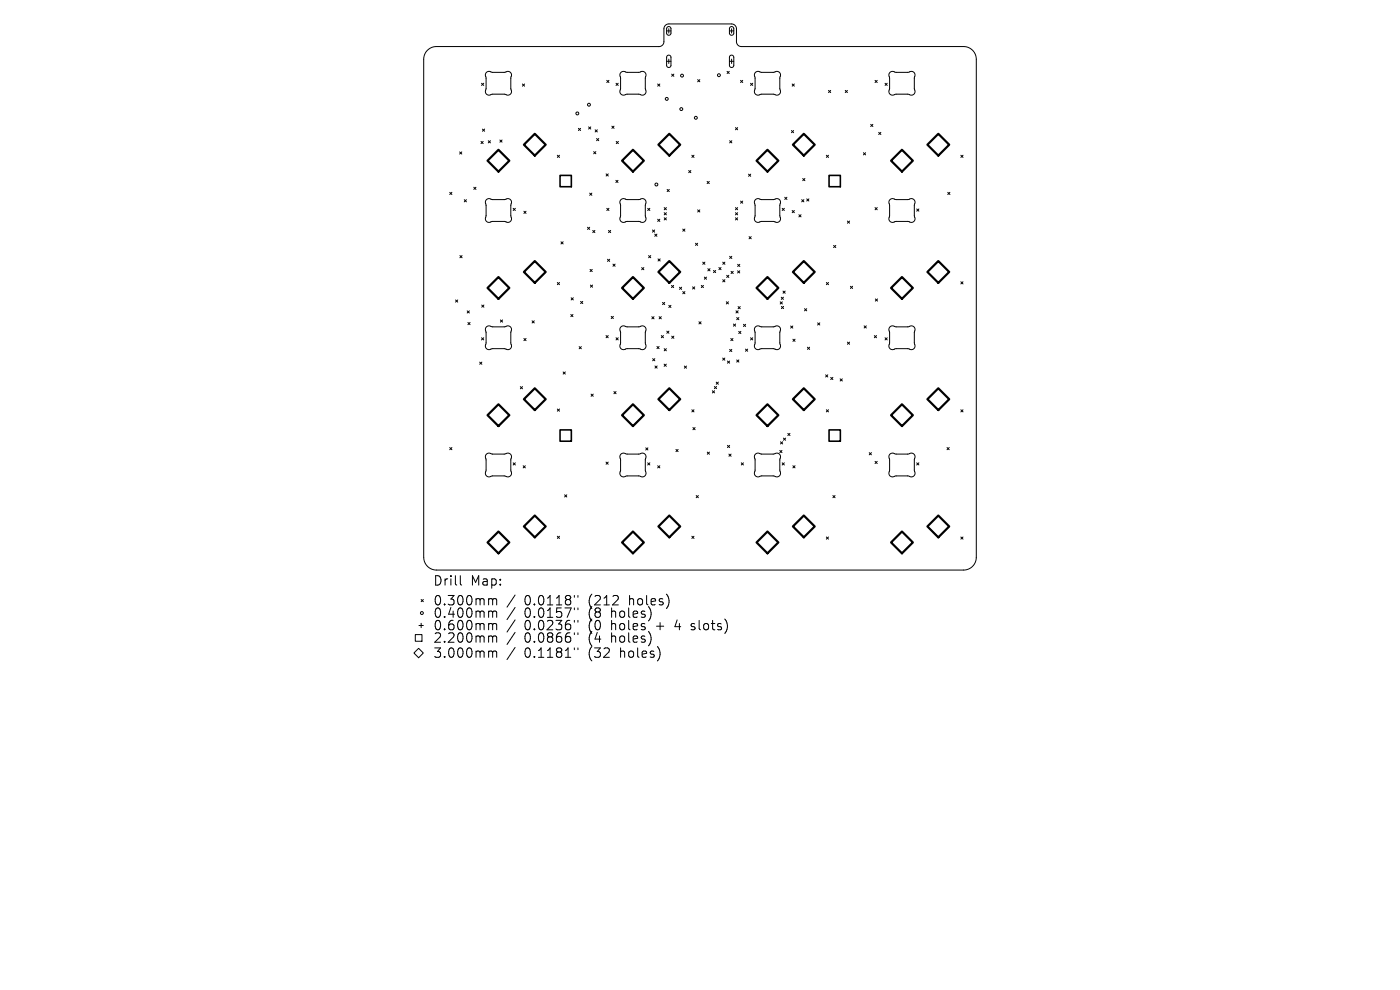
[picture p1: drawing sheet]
<svg xmlns="http://www.w3.org/2000/svg" width="297mm" height="210mm" viewBox="0 0 297 210" stroke-linecap="round" stroke-linejoin="round" font-family="sans-serif">
<defs><g id="words">
<g font-size="2.8">
<text x="91.8" y="124.5">Drill</text>
<text x="99.8" y="124.5">Map:</text>
<text x="91.8" y="128.7">0.300mm</text>
<text x="91.8" y="131.3">0.400mm</text>
<text x="111.3" y="128.7">0.0118&quot;</text>
<text x="111.3" y="131.3">0.0157&quot;</text>
<text x="125" y="128.7">(212</text>
<text x="125" y="131.3">(8</text>
<text x="129.9" y="131.3">holes)</text>
<text x="133.8" y="128.7">holes)</text>
<text x="91.8" y="134">0.600mm</text>
<text x="91.8" y="136.6">2.200mm</text>
<text x="111.3" y="134">0.0236&quot;</text>
<text x="111.3" y="136.6">0.0866&quot;</text>
<text x="125" y="134">(0</text>
<text x="125" y="136.6">(4</text>
<text x="129.9" y="134">holes</text>
<text x="129.9" y="136.6">holes)</text>
<text x="139.7" y="134">+</text>
<text x="143.9" y="134">4</text>
<text x="147.5" y="134">slots)</text>
<text x="91.8" y="139.8">3.000mm</text>
<text x="111.3" y="139.8">0.1181&quot;</text>
<text x="125" y="139.8">(32</text>
<text x="131.8" y="139.8">holes)</text>
</g>
</g></defs>
<g fill="none" stroke="#000" stroke-width=".21">
<path d="M90.7 10.7a2.7 2.7 0 0 1 1.9-.8h47.2a1.05 1.05 0 0 0 1-1.1v-2.7a1.05 1.05 0 0 1 1.1-1h13.3a1.05 1.05 0 0 1 1 1v2.7a1.05 1.05 0 0 0 1.1 1.1h47.1a2.7 2.7 0 0 1 2.7 2.7v105.6a2.7 2.7 0 0 1-2.7 2.7h-111.8a2.7 2.7 0 0 1-2.7-2.7v-105.6a2.7 2.7 0 0 1 .8-1.9zM102.2 17.7l.4 .4M102.6 17.7l-.4 .4M103.2 15.4a1.17 1.17 0 0 1 1.3-.1l2.9-.1a.85 .85 0 0 1 1 .3 .85 .85 0 0 1 0 1.1v2.5a.85 .85 0 0 1-.3 1 .85 .85 0 0 1-1.1-.1l-2.9 .1a.85 .85 0 0 1-1-.3 .85 .85 0 0 1 0-1.1v-2.2l-.1-.6zM110.8 17.8l.5 .5M111.3 17.8l-.5 .5M128.7 17l.5 .5M129.2 17l-.5 .5M130.7 17.7l.5 .4M131.2 17.7l-.5 .4M131.7 15.4a1.17 1.17 0 0 1 1.4-.1l2.8-.1a.85 .85 0 0 1 1 .3 .85 .85 0 0 1 0 1.1l.1 2.5a.85 .85 0 0 1-.4 1 .85 .85 0 0 1-1-.1l-2.9 .1a.85 .85 0 0 1-1.1-.3 .85 .85 0 0 1 .1-1.1v-2.2l-.2-.6zM139.5 17.8l.5 .5"/>
<path d="M140 17.8l-.5 .5M141.4 6.6h.9M141.4 13h.9M141.6 5.8l.4-.2 .3 .4v1.1l-.3 .4-.4-.1-.2-.3v-1zM141.6 11.8l.4-.1 .3 .4v1.8l-.3 .4-.4-.1-.2-.3v-1.8zM141.9 6.1v.9M141.9 12.5v1M142.5 15.7l.5 .5M143 15.7l-.5 .5M148 16.9l.5 .5M148.5 16.9l-.5 .5M154.2 15.1l.5 .5"/>
<path d="M154.7 15.1l-.5 .5M154.7 6.6h1M154.7 13h1M154.9 5.8l.4-.2 .4 .4v1.1l-.4 .4-.3-.1-.2-.3-.1-1zM154.9 11.8l.4-.1 .4 .4v1.8l-.4 .4-.4-.1-.1-.3-.1-1.8zM155.2 6.1v.9M155.2 12.5v1M157.1 17l.5 .5M157.6 17l-.5 .5M159.2 17.7l.5 .4M159.7 17.7l-.5 .4M160.3 15.4a1.17 1.17 0 0 1 1.3-.1l2.8-.1a.85 .85 0 0 1 1.1 .3 .85 .85 0 0 1-.1 1.1l.1 2.5a.85 .85 0 0 1-.3 1 .85 .85 0 0 1-1.1-.1l-2.9 .1a.85 .85 0 0 1-1.1-.3 .85 .85 0 0 1 .1-1.1v-2.2l-.2-.6z"/>
<path d="M168.1 17.8l.4 .5M168.5 17.8l-.4 .5M175.8 19.2l.4 .4M176.2 19.2l-.4 .4M179.3 19.2l.5 .4M179.8 19.2l-.5 .4M185.6 17l.5 .5M186.1 17l-.5 .5M187.8 17.7l.4 .4M188.2 17.7l-.4 .4M188.8 15.4a1.17 1.17 0 0 1 1.3-.1l2.9-.1a.85 .85 0 0 1 1 .3 .85 .85 0 0 1 0 1.1v2.5a.85 .85 0 0 1-.3 1 .85 .85 0 0 1-1.1-.1l-2.9 .1a.85 .85 0 0 1-1-.3 .85 .85 0 0 1 0-1.1v-2.2l-.1-.6zM97.5 32.2l.5 .5"/>
<path d="M98 32.2l-.5 .5M100.5 39.7l.5 .5M101 39.7l-.5 .5M102 30l.5 .5M102.3 27.4l.5 .4M102.5 30l-.5 .5M102.8 27.4l-.5 .4M103.6 29.8l.4 .5M104 29.8l-.4 .5M106.1 29.7l.4 .5M106.5 29.7l-.4 .5M118.2 32.9l.5 .5"/>
<path d="M118.7 32.9l-.5 .5M122.7 27.2l.5 .5M123.2 27.2l-.5 .5M124.9 26.9l.4 .5M125.3 26.9l-.4 .5M125.9 32.2l.5 .4M126.3 27.5l.4 .5M126.4 32.2l-.5 .4M126.6 29.4l.4 .4M126.7 27.5l-.4 .5M127 29.4l-.4 .4M128.6 36.9l.4 .4"/>
<path d="M129 36.9l-.4 .4M129.8 26.8l.5 .4M130.3 26.8l-.5 .4M130.7 38.3l.4 .4M130.7 30l.5 .5M131.1 38.3l-.4 .4M131.2 30l-.5 .5M146.1 36.2l.5 .4M146.6 36.2l-.5 .4M146.8 32.9l.4 .5M147.2 32.9l-.4 .5M150 38.5l.5 .4"/>
<path d="M150.5 38.5l-.5 .4M154.8 29.8l.5 .5M155.3 29.8l-.5 .5M156 27.1l.5 .4M156.5 27.1l-.5 .4M158.8 36.9l.5 .5M159.3 36.9l-.5 .5M167.9 27.7l.5 .5M168.4 27.7l-.5 .5M170.3 37.9l.5 .4M170.8 37.9l-.5 .4M175.3 32.9l.5 .5"/>
<path d="M175.8 32.9l-.5 .5M183.2 32.4l.4 .5M183.6 32.4l-.4 .5M184.7 26.4l.5 .4M185.2 26.4l-.5 .4M186.4 28.1l.5 .4M186.9 28.1l-.5 .4M203.8 32.9l.5 .5M204.3 32.9l-.5 .5M95.4 40.8l.5 .5M95.9 40.8l-.5 .5M97.6 54.2l.4 .5"/>
<path d="M98 54.2l-.4 .5M98.5 42.4l.5 .4M99 42.4l-.5 .4M103.2 42.4a1.17 1.17 0 0 1 1.3-.1l2.9-.1a.85 .85 0 0 1 1 .3 .85 .85 0 0 1 0 1.1v2.5a.85 .85 0 0 1-.3 1 .85 .85 0 0 1-1.1-.1l-2.9 .1a.85 .85 0 0 1-1-.3 .85 .85 0 0 1 0-1.1v-2.2l-.1-.6zM108.9 44.2l.4 .5M109.3 44.2l-.4 .5M111.1 44.8l.5 .5M111.6 44.8l-.5 .5M118.2 59.9l.5 .5M118.7 59.9l-.5 .5M119 51.3l.5 .5M119.5 51.3l-.5 .5"/>
<path d="M124.6 48.2l.5 .5M125.1 48.2l-.5 .5M125.1 41l.5 .4M125.2 57.1l.4 .5M125.6 41l-.5 .4M125.6 57.1l-.4 .5M125.7 48.9l.5 .4M126.2 48.9l-.5 .4M128.7 44.2l.5 .5M128.9 55l.4 .5M129.1 48.9l.5 .4M129.2 44.2l-.5 .5"/>
<path d="M129.3 55l-.4 .5M129.6 48.9l-.5 .4M130 56l.5 .5M130.5 56l-.5 .5M131.7 42.4a1.17 1.17 0 0 1 1.4-.1l2.8-.1a.85 .85 0 0 1 1 .3 .85 .85 0 0 1 0 1.1l.1 2.5a.85 .85 0 0 1-.4 1 .85 .85 0 0 1-1-.1l-2.9 .1a.85 .85 0 0 1-1.1-.3 .85 .85 0 0 1 .1-1.1v-2.2l-.2-.6zM136.1 56.8l.5 .4M136.6 56.8l-.5 .4M137.4 44.2l.5 .5M137.6 54.2l.5 .5M137.9 44.2l-.5 .5M138.1 54.2l-.5 .5M138.4 48.8l.5 .5"/>
<path d="M138.9 48.8l-.5 .5M138.9 49.7l.5 .4M139.4 49.7l-.5 .4M139.5 46.5l.5 .5M139.6 54.9l.5 .5M140 46.5l-.5 .5M140.1 54.9l-.5 .5M140.9 44l.5 .5M140.9 45.1l.5 .5M140.9 46.2l.5 .5M141.4 46.2l-.5 .5M141.4 45.1l-.5 .5"/>
<path d="M141.4 44l-.5 .5M141.5 40.2l.5 .4M142 40.2l-.5 .4M144.8 48.6l.5 .5M145.3 48.6l-.5 .5M147.5 51.6l.5 .5M148 51.6l-.5 .5M148 44.5l.5 .5M148.5 44.5l-.5 .5M149.1 55.6l.4 .5M149.4 58.8l.5 .4M149.5 55.6l-.4 .5"/>
<path d="M149.9 58.8l-.5 .4M150.2 57l.4 .5M150.6 57l-.4 .5M151.4 57.4l.4 .4M151.8 57.4l-.4 .4M152.5 56.7l.5 .5M153 56.7l-.5 .5M153.3 59.3l.5 .5M153.3 55.6l.5 .5M153.8 55.6l-.5 .5M153.8 59.3l-.5 .5M154.2 58.4l.4 .5"/>
<path d="M154.6 58.4l-.4 .5M154.8 54.4l.5 .4M155.1 57.6l.5 .4M155.3 54.4l-.5 .4M155.6 57.6l-.5 .4M156 44l.5 .5M156 45.1l.5 .5M156 46.2l.5 .5M156.5 57.4l.4 .5M156.5 56.1l.4 .4M156.5 44l-.5 .5M156.5 45.1l-.5 .5"/>
<path d="M156.5 46.2l-.5 .5M156.9 57.4l-.4 .5M156.9 56.1l-.4 .4M157.1 42.7l.5 .4M157.6 42.7l-.5 .4M158.9 50.2l.5 .5M159.4 50.2l-.5 .5M160.3 42.4a1.17 1.17 0 0 1 1.3-.1l2.8-.1a.85 .85 0 0 1 1.1 .3 .85 .85 0 0 1-.1 1.1l.1 2.5a.85 .85 0 0 1-.3 1 .85 .85 0 0 1-1.1-.1l-2.9 .1a.85 .85 0 0 1-1.1-.3 .85 .85 0 0 1 .1-1.1v-2.2l-.2-.6zM165.9 44.2l.5 .5M166.4 44.2l-.5 .5M166.5 41.8l.4 .5M166.9 41.8l-.4 .5"/>
<path d="M168.1 44.7l.4 .4M168.5 44.7l-.4 .4M169.5 45.5l.4 .5M169.9 45.5l-.4 .5M170.1 42.4l.4 .4M170.5 42.4l-.4 .4M171.1 42.2l.5 .5M171.6 42.2l-.5 .5M175.3 59.9l.5 .5M175.8 59.9l-.5 .5M176.8 52.1l.5 .4M177.3 52.1l-.5 .4"/>
<path d="M179.8 46.9l.4 .5M180.2 46.9l-.4 .5M185.6 44l.5 .5M186.1 44l-.5 .5M188.8 42.4a1.17 1.17 0 0 1 1.3-.1l2.9-.1a.85 .85 0 0 1 1 .3 .85 .85 0 0 1 0 1.1v2.5a.85 .85 0 0 1-.3 1 .85 .85 0 0 1-1.1-.1l-2.9 .1a.85 .85 0 0 1-1-.3 .85 .85 0 0 1 0-1.1v-2.2l-.1-.6zM194.5 44.3l.4 .5M194.9 44.3l-.4 .5M201.1 40.8l.4 .5M201.5 40.8l-.4 .5M203.8 59.8l.5 .4M204.3 59.8l-.5 .4M96.6 63.6l.5 .5"/>
<path d="M97.1 63.6l-.5 .5M99.1 65.9l.5 .5M99.3 68.4l.4 .5M99.6 65.9l-.5 .5M99.7 68.4l-.4 .5M101.8 76.8l.4 .5M102.2 71.6l.4 .5M102.2 64.7l.5 .5M102.2 76.8l-.4 .5M102.6 71.6l-.4 .5M102.7 64.7l-.5 .5M103.2 69.3a1.17 1.17 0 0 1 1.3 0l2.9-.1a.85 .85 0 0 1 1 .3 .85 .85 0 0 1 0 1.1v2.5a.85 .85 0 0 1-.3 1 .85 .85 0 0 1-1.1-.1l-2.9 .1a.85 .85 0 0 1-1-.3 .85 .85 0 0 1 0-1.1v-2.2l-.1-.6z"/>
<path d="M106.2 67.9l.4 .4M106.6 67.9l-.4 .4M111.1 71.8l.5 .5M111.6 71.8l-.5 .5M112.9 68.1l.4 .4M113.3 68.1l-.4 .4M119.5 78.9l.4 .5M119.9 78.9l-.4 .5M121.1 66.7l.5 .5M121.2 63.2l.4 .4M121.6 66.7l-.5 .5M121.6 63.2l-.4 .4"/>
<path d="M122.9 73.5l.4 .5M123.2 63.9l.4 .5M123.3 73.5l-.4 .5M123.6 63.9l-.4 .5M125.3 60.5l.4 .4M125.7 60.5l-.4 .4M128.6 71.2l.4 .4M129 71.2l-.4 .4M129.7 67.1l.4 .5M130.1 67.1l-.4 .5M130.7 71.6l.5 .5M131.2 71.6l-.5 .5"/>
<path d="M131.7 69.3a1.17 1.17 0 0 1 1.4 0l2.8-.1a.85 .85 0 0 1 1 .3 .85 .85 0 0 1 0 1.1l.1 2.5a.85 .85 0 0 1-.4 1 .85 .85 0 0 1-1-.1l-2.9 .1a.85 .85 0 0 1-1.1-.3 .85 .85 0 0 1 .1-1.1v-2.2l-.2-.6zM138.3 67.2l.4 .4M138.5 76.1l.4 .4M138.7 67.2l-.4 .4M138.9 76.1l-.4 .4M138.9 77.6l.5 .5M139.4 73.5l.4 .5M139.4 77.6l-.5 .5M139.8 73.5l-.4 .5M139.8 67.2l.5 .4M140.3 67.2l-.5 .4M140.3 71.2l.5 .4"/>
<path d="M140.6 64.2l.4 .4M140.8 71.2l-.5 .4M140.9 77.2l.5 .5M140.9 74l.5 .4M141 64.2l-.4 .4M141.4 77.2l-.5 .5M141.4 74l-.5 .4M141.5 70.2l.4 .5M141.9 64.8l.4 .4M141.9 70.2l-.4 .5M142.3 64.8l-.4 .4M142.5 60.5l.4 .5"/>
<path d="M142.5 71.3l.5 .5M142.9 60.5l-.4 .5M143 71.3l-.5 .5M144.1 60.9l.5 .5M144.6 60.9l-.5 .5M144.8 61.9l.5 .4M145.2 77.6l.4 .5M145.3 61.9l-.5 .4M145.6 77.6l-.4 .5M146.9 60.9l.5 .4M147.4 60.9l-.5 .4M148.3 68.3l.4 .4"/>
<path d="M148.7 68.3l-.4 .4M148.8 60.5l.4 .5M149.2 60.5l-.4 .5M153.3 76l.5 .4M153.8 76l-.5 .4M154.1 64l.4 .5M154.3 76.6l.5 .4M154.5 64l-.4 .5M154.8 76.6l-.5 .4M154.8 74.1l.5 .5M155 71.8l.5 .5M155.3 74.1l-.5 .5"/>
<path d="M155.5 71.8l-.5 .5M155.6 68.7l.5 .5M156.1 68.7l-.5 .5M156.1 65.9l.5 .5M156.3 67.4l.4 .4M156.3 76.4l.4 .4M156.6 65l.4 .5M156.6 65.9l-.5 .5M156.7 70.3l.5 .5M156.7 67.4l-.4 .4M156.7 76.4l-.4 .4M157 65l-.4 .5"/>
<path d="M157.2 70.3l-.5 .5M157.7 68.8l.5 .5M158.2 74.1l.4 .4M158.2 68.8l-.5 .5M158.6 74.1l-.4 .4M159.2 71.6l.5 .5M159.7 71.6l-.5 .5M160.3 69.3a1.17 1.17 0 0 1 1.3 0l2.8-.1a.85 .85 0 0 1 1.1 .3 .85 .85 0 0 1-.1 1.1l.1 2.5a.85 .85 0 0 1-.3 1 .85 .85 0 0 1-1.1-.1l-2.9 .1a.85 .85 0 0 1-1.1-.3 .85 .85 0 0 1 .1-1.1v-2.2l-.2-.6zM165.5 64l.5 .5M165.7 63l.5 .5M165.8 65l.4 .5M166 64l-.5 .5"/>
<path d="M166.1 61.7l.5 .5M166.2 63l-.5 .5M166.2 65l-.4 .5M166.6 61.7l-.5 .5M167.7 69.1l.5 .5M168.2 69.1l-.5 .5M168.2 72l.5 .4M168.7 72l-.5 .4M170.7 65.5l.4 .4M171.1 65.5l-.4 .4M171.3 73.7l.5 .4M171.8 73.7l-.5 .4"/>
<path d="M173.5 68.5l.4 .4M173.9 68.5l-.4 .4M175.1 79.5l.5 .5M175.6 79.5l-.5 .5M179.8 72.6l.4 .4M180.2 72.6l-.4 .4M180.4 60.7l.5 .5M180.9 60.7l-.5 .5M183.3 69.1l.5 .5M183.8 69.1l-.5 .5M185.5 71.2l.4 .4M185.7 63.4l.5 .5"/>
<path d="M185.9 71.2l-.4 .4M186.2 63.4l-.5 .5M187.8 71.6l.4 .5M188.2 71.6l-.4 .5M188.8 69.3a1.17 1.17 0 0 1 1.3 0l2.9-.1a.85 .85 0 0 1 1 .3 .85 .85 0 0 1 0 1.1v2.5a.85 .85 0 0 1-.3 1 .85 .85 0 0 1-1.1-.1l-2.9 .1a.85 .85 0 0 1-1-.3 .85 .85 0 0 1 0-1.1v-2.2l-.1-.6zM95.4 94.9l.5 .5M95.9 94.9l-.5 .5M103.2 96.3a1.17 1.17 0 0 1 1.3 0l2.9-.1a.85 .85 0 0 1 1 .3 .85 .85 0 0 1 0 1.1v2.5a.85 .85 0 0 1-.3 1 .85 .85 0 0 1-1.1-.1l-2.9 .1a.85 .85 0 0 1-1-.3 .85 .85 0 0 1 0-1.1v-2.2l-.1-.6zM108.9 98.2l.4 .4M109.3 98.2l-.4 .4M110.4 82l.4 .5M110.8 82l-.4 .5"/>
<path d="M111 98.8l.4 .5M111.4 98.8l-.4 .5M118.2 86.8l.5 .4M118.7 86.8l-.5 .4M125.4 83.6l.5 .5M125.9 83.6l-.5 .5M128.6 98l.4 .5M129 98l-.4 .5M130.2 83.1l.5 .4M130.7 83.1l-.5 .4M131.7 96.3a1.17 1.17 0 0 1 1.4 0l2.8-.1a.85 .85 0 0 1 1 .3 .85 .85 0 0 1 0 1.1l.1 2.5a.85 .85 0 0 1-.4 1 .85 .85 0 0 1-1-.1l-2.9 .1a.85 .85 0 0 1-1.1-.3 .85 .85 0 0 1 .1-1.1v-2.2l-.2-.6zM137 95l.5 .5"/>
<path d="M137.4 98.2l.5 .4M137.5 95l-.5 .5M137.9 98.2l-.5 .4M139.5 98.8l.5 .5M140 98.8l-.5 .5M143.4 95.3l.5 .5M143.9 95.3l-.5 .5M146.8 86.9l.4 .5M147 90.7l.5 .5M147.2 86.9l-.4 .5M147.5 90.7l-.5 .5M150 95.9l.5 .5"/>
<path d="M150.5 95.9l-.5 .5M151.1 82.9l.5 .5M151.6 82l.4 .4M151.6 82.9l-.5 .5M151.9 81.1l.5 .4M152 82l-.4 .4M152.4 81.1l-.5 .4M154.3 94.5l.5 .4M154.6 96.3l.5 .5M154.8 94.5l-.5 .4M155.1 96.3l-.5 .5M157.3 98.2l.4 .4"/>
<path d="M157.7 98.2l-.4 .4M160.3 96.3a1.17 1.17 0 0 1 1.3 0l2.8-.1a.85 .85 0 0 1 1.1 .3 .85 .85 0 0 1-.1 1.1l.1 2.5a.85 .85 0 0 1-.3 1 .85 .85 0 0 1-1.1-.1l-2.9 .1a.85 .85 0 0 1-1.1-.3 .85 .85 0 0 1 .1-1.1v-2.2l-.2-.6zM165.4 95.6l.5 .4M165.6 93.7l.4 .5M165.9 95.6l-.5 .4M165.9 98.2l.5 .4M166 93.7l-.4 .5M166.2 92.9l.5 .5M166.4 98.2l-.5 .4M166.7 92.9l-.5 .5M167.1 91.9l.5 .5M167.6 91.9l-.5 .5"/>
<path d="M168.2 98.8l.5 .5M168.7 98.8l-.5 .5M175.3 86.9l.5 .5M175.8 86.9l-.5 .5M176.2 80.1l.5 .4M176.7 80.1l-.5 .4M178.2 80.4l.5 .4M178.7 80.4l-.5 .4M184.4 96l.5 .5M184.9 96l-.5 .5M185.6 97.9l.5 .4M186.1 97.9l-.5 .4"/>
<path d="M188.8 96.3a1.17 1.17 0 0 1 1.3 0l2.9-.1a.85 .85 0 0 1 1 .3 .85 .85 0 0 1 0 1.1v2.5a.85 .85 0 0 1-.3 1 .85 .85 0 0 1-1.1-.1l-2.9 .1a.85 .85 0 0 1-1-.3 .85 .85 0 0 1 0-1.1v-2.2l-.1-.6zM194.5 98.2l.4 .4M194.9 98.2l-.4 .4M200.9 94.9l.5 .5M201.4 94.9l-.5 .5M203.8 86.9l.5 .5M204.3 86.9l-.5 .5M118.2 113.8l.5 .4M118.7 113.8l-.5 .4M119.8 105l.4 .4M120.2 105l-.4 .4M146.8 113.8l.4 .4"/>
<path d="M147.2 113.8l-.4 .4M147.7 105.1l.5 .5M148.2 105.1l-.5 .5M175.3 113.9l.5 .5M175.8 113.9l-.5 .5M176.7 105.1l.5 .5M177.2 105.1l-.5 .5M203.8 113.9l.5 .5M204.3 113.9l-.5 .5M88.1 134.6h1.4v1.4h-1.4zM88.8 137.5l1 1-1 1-1-1zM88.9 132.7h.9"/>
<path d="M89.3 127.2l.5 .4M89.3 132.2v.9M89.8 127.2l-.5 .4M97.7 122.1v1.7l.2 .3M103.9 127h.3l.3 .3M103.9 129.6h.3l.3 .3M103.9 132.3h.3l.3 .3M103.9 134.9h.3l.3 .3M103.9 138.1h.3l.3 .3M104.5 127.3l.3-.3 .5 .1 .1 1.2M104.5 127.3v1M104.5 129.9v1.1"/>
<path d="M104.5 132.6v1M104.5 135.2v1M104.5 138.4v1M104.5 129.9l.3-.3 .5 .1 .1 1.3M104.5 132.6l.3-.3 .5 .1 .1 1.2M104.5 135.2l.3-.3 .5 .1 .1 1.2M104.5 138.4l.3-.3 .5 .1 .1 1.2M109.3 126.2l-1.7 2.6M109.3 128.9l-1.7 2.5M109.3 131.5l-1.7 2.6M109.3 134.1l-1.7 2.6M109.3 137.3l-1.7 2.6"/>
<path d="M121.8 126.3v.4M121.8 129v.3M121.8 131.6v.4M121.8 134.2v.4M121.8 137.4v.4M122.6 126.3v.4M122.6 129v.3M122.6 131.6v.4M122.6 134.2v.4M122.6 137.4v.4M146.6 133.5l.2 .1M146.7 132.4v.4"/>
<circle cx="144.7" cy="16" r=".31"/>
<circle cx="152.5" cy="16" r=".31"/>
<circle cx="122.5" cy="24.1" r=".31"/>
<circle cx="124.9" cy="22.2" r=".31"/>
<circle cx="139.3" cy="39.1" r=".31"/>
<circle cx="141.4" cy="21" r=".31"/>
<circle cx="144.5" cy="23.1" r=".31"/>
<circle cx="147.6" cy="25" r=".31"/>
<circle cx="89.5" cy="130" r=".31"/>
</g>
<path d="M118.8 37.2h2.4v2.4h-2.4zM175.9 37.2h2.4v2.4h-2.4zM118.8 91.2h2.4v2.4h-2.4zM175.9 91.2h2.4v2.4h-2.4z" fill="none" stroke="#000" stroke-width=".34"/>
<g fill="none" stroke="#000" stroke-width=".46">
<path d="M103.4 34.1l2.3-2.3 2.4 2.3-2.4 2.3zM113.5 28.4l2.3 2.3-2.3 2.3-2.4-2.3zM132 34.1l2.3-2.3 2.3 2.3-2.3 2.3zM142 28.4l2.3 2.3-2.3 2.3-2.3-2.3zM160.5 34.1l2.3-2.3 2.3 2.3-2.3 2.3zM170.5 28.4l2.3 2.3-2.3 2.3-2.3-2.3zM189 34.1l2.3-2.3 2.4 2.3-2.4 2.3zM199.1 28.4l2.3 2.3-2.3 2.3-2.4-2.3zM111.1 57.7l2.4-2.3 2.3 2.3-2.3 2.3zM139.7 57.7l2.3-2.3 2.3 2.3-2.3 2.3zM162.8 58.8l2.3 2.3-2.3 2.3-2.3-2.3zM168.2 57.7l2.3-2.3 2.3 2.3-2.3 2.3z"/>
<path d="M191.3 58.8l2.4 2.3-2.4 2.3-2.3-2.3zM196.7 57.7l2.4-2.3 2.3 2.3-2.3 2.3zM103.4 61.1l2.3-2.3 2.4 2.3-2.4 2.3zM132 61.1l2.3-2.3 2.3 2.3-2.3 2.3zM103.4 88.1l2.3-2.3 2.4 2.3-2.4 2.3zM111.1 84.7l2.4-2.3 2.3 2.3-2.3 2.3zM132 88.1l2.3-2.3 2.3 2.3-2.3 2.3zM139.7 84.7l2.3-2.3 2.3 2.3-2.3 2.3zM162.8 85.8l2.3 2.3-2.3 2.3-2.3-2.3zM168.2 84.7l2.3-2.3 2.3 2.3-2.3 2.3zM191.3 85.8l2.4 2.3-2.4 2.3-2.3-2.3zM196.7 84.7l2.4-2.3 2.3 2.3-2.3 2.3z"/>
<path d="M103.4 115.1l2.3-2.3 2.4 2.3-2.4 2.3zM111.1 111.7l2.4-2.3 2.3 2.3-2.3 2.3zM134.3 112.8l2.3 2.3-2.3 2.3-2.3-2.3zM142 109.4l2.3 2.3-2.3 2.3-2.3-2.3zM162.8 112.8l2.3 2.3-2.3 2.3-2.3-2.3zM170.5 109.4l2.3 2.3-2.3 2.3-2.3-2.3zM191.3 112.8l2.4 2.3-2.4 2.3-2.3-2.3zM196.7 111.7l2.4-2.3 2.3 2.3-2.3 2.3z"/>
</g>
<use href="#words"/>
</svg>
